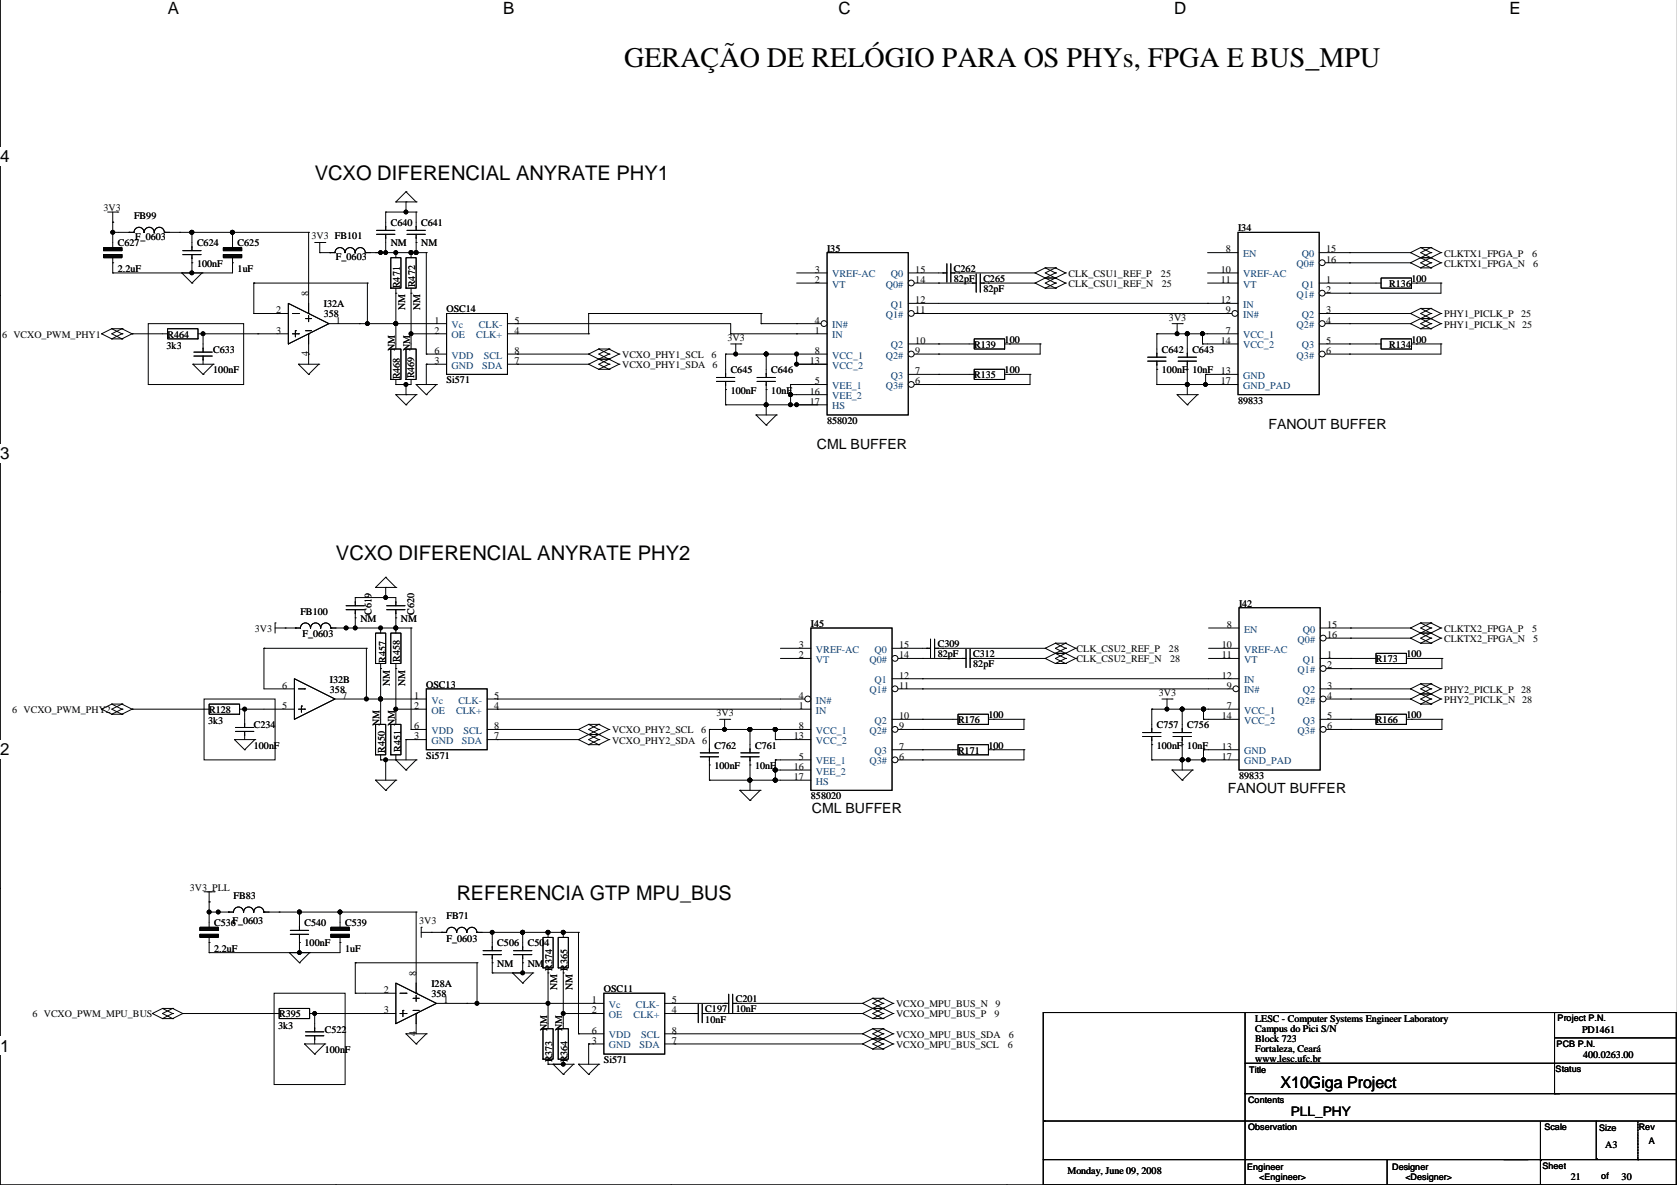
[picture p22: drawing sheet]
<svg xmlns="http://www.w3.org/2000/svg" width="420mm" height="297mm" viewBox="0 0 420 297" stroke-linecap="round" stroke-linejoin="round" font-family="sans-serif">
<defs><g id="words">
<text font-size="7.1" x="156.2" y="16.8">GERAÇÃO DE RELÓGIO PARA OS PHYs, FPGA E BUS_MPU</text>
<g font-size="5">
<text x="78.8" y="44.9">VCXO DIFERENCIAL ANYRATE PHY1</text>
<text x="84.1" y="140.2">VCXO DIFERENCIAL ANYRATE PHY2</text>
<text x="114.3" y="225.3">REFERENCIA GTP MPU_BUS</text>
</g>
<g font-size="4.2">
<text x="42" y="3.5">A</text>
<text x="126" y="3.5">B</text>
<text x="209.9" y="3.5">C</text>
<text x="293.9" y="3.5">D</text>
<text x="377.9" y="3.5">E</text>
<text x="0" y="40.6">4</text>
<text x="0" y="114.9">3</text>
<text x="0" y="189.1">2</text>
<text x="0" y="263.3">1</text>
</g>
<text font-size="4.1" x="320.6" y="272.4">X10Giga Project</text>
<g font-size="3.5">
<text x="317.5" y="107.3">FANOUT BUFFER</text>
<text x="204.5" y="112.4">CML BUFFER</text>
<text x="203.2" y="203.6">CML BUFFER</text>
<text x="307.4" y="198.5">FANOUT BUFFER</text>
</g>
<text font-size="3.3" x="323.1" y="279.3">PLL_PHY</text>
<g font-size="2.5">
<text x="25.9" y="52.8">3V3</text>
<text x="33.5" y="54.9">FB99</text>
<text x="78" y="59.9">3V3 FB101</text>
<text x="97.8" y="56.6">C640</text>
<text x="105.4" y="56.6">C641</text>
<text x="309.9" y="57.9">I34</text>
<text x="29.5" y="61.7">C627</text>
<text x="33.8" y="60.2">F_0603</text>
<text x="49.3" y="61.7">C624</text>
<text x="59.5" y="61.7">C625</text>
<text x="84.1" y="65">F_0603</text>
<text x="97.8" y="61.7">NM</text>
<text x="105.4" y="61.7">NM</text>
<text x="207" y="63">I35</text>
<text x="306.9" y="63.2">8</text>
<text x="332" y="63.2">15</text>
<text x="332" y="65.8">16</text>
<text x="361.5" y="64.2">CLKTX1_FPGA_P</text>
<text x="383.6" y="64.2">6</text>
<text x="29.5" y="68.1">2.2uF</text>
<text x="49.3" y="66.8">100nF</text>
<text x="59.5" y="68.1">1uF</text>
<text x="103.9" y="71.9" transform="rotate(-90 103.9 71.9)">R472</text>
<text x="204" y="68.3">3</text>
<text x="204" y="70.8">2</text>
<text x="229.1" y="68.3">15</text>
<text x="229.1" y="70.8">14</text>
<text x="238.8" y="68.1">C262</text>
<text x="238.8" y="70.6">82pF</text>
<text x="246.2" y="70.6">C265</text>
<text x="267.5" y="71.9">CLK_CSU1_REF_N</text>
<text x="267.5" y="69.3">CLK_CSU1_REF_P</text>
<text x="290.6" y="69.3">25</text>
<text x="290.9" y="71.9">25</text>
<text x="305.6" y="68.3">10</text>
<text x="305.6" y="70.8">11</text>
<text x="332" y="70.8">1</text>
<text x="347.8" y="71.9">R136</text>
<text x="353.3" y="70.6">100</text>
<text x="361.5" y="66.8">CLKTX1_FPGA_N</text>
<text x="383.8" y="66.8">6</text>
<text x="77.2" y="74.2" transform="rotate(-90 77.2 74.2)">8</text>
<text x="81.1" y="76.9">I32A</text>
<text x="100.1" y="72.1" transform="rotate(-90 100.1 72.1)">R471</text>
<text x="101.4" y="77.7" transform="rotate(-90 101.4 77.7)">NM</text>
<text x="105.2" y="77.7" transform="rotate(-90 105.2 77.7)">NM</text>
<text x="229.1" y="75.9">12</text>
<text x="246.2" y="73.1">82pF</text>
<text x="305.6" y="75.9">12</text>
<text x="332" y="73.4">2</text>
<text x="69.1" y="83.5">3</text>
<text x="69.1" y="78.5">2</text>
<text x="81.1" y="79.5">358</text>
<text x="84.1" y="81">1</text>
<text x="108.8" y="81">1</text>
<text x="108.8" y="83.5">2</text>
<text x="111.8" y="78.2">OSC14</text>
<text x="128.8" y="83.5">4</text>
<text x="128.8" y="81">5</text>
<text x="204" y="83.5">1</text>
<text x="204" y="81">4</text>
<text x="229.1" y="78.5">11</text>
<text x="292.6" y="80.3">3V3</text>
<text x="306.9" y="78.5">9</text>
<text x="306.9" y="83.5">7</text>
<text x="332" y="78.5">3</text>
<text x="332" y="81">4</text>
<text x="361.5" y="79.5">PHY1_PICLK_P</text>
<text x="361.5" y="82">PHY1_PICLK_N 25</text>
<text x="380.8" y="79.5">25</text>
<text x=".5" y="84.6">6 VCXO_PWM_PHY1</text>
<text x="41.7" y="87.3">3k3</text>
<text x="41.9" y="84.6">R464</text>
<text x="53.4" y="88.4">C633</text>
<text x="77.2" y="89.1" transform="rotate(-90 77.2 89.1)">4</text>
<text x="98.8" y="87.9" transform="rotate(-90 98.8 87.9)">NM</text>
<text x="102.7" y="87.9" transform="rotate(-90 102.7 87.9)">NM</text>
<text x="108.8" y="88.6">6</text>
<text x="128.8" y="88.6">8</text>
<text x="155.8" y="89.6">VCXO_PHY1_SCL</text>
<text x="178.1" y="89.6">6</text>
<text x="182.1" y="85.3">3V3</text>
<text x="204" y="88.6">8</text>
<text x="229.1" y="86.1">10</text>
<text x="229.1" y="88.6">9</text>
<text x="243.9" y="87.1">R139</text>
<text x="251.5" y="85.8">100</text>
<text x="290.9" y="88.4">C642</text>
<text x="298.5" y="88.4">C643</text>
<text x="305.6" y="86.1">14</text>
<text x="332" y="86.1">5</text>
<text x="332" y="88.6">6</text>
<text x="347.8" y="87.1">R134</text>
<text x="353.3" y="85.8">100</text>
<text x="53.4" y="93.5">100nF</text>
<text x="100.1" y="95" transform="rotate(-90 100.1 95)">R468</text>
<text x="103.7" y="94.8" transform="rotate(-90 103.7 94.8)">R469</text>
<text x="108.8" y="91.2">3</text>
<text x="111.8" y="96">Si571</text>
<text x="128.8" y="91.2">7</text>
<text x="155.8" y="92.2">VCXO_PHY1_SDA 6</text>
<text x="182.9" y="93.5">C645</text>
<text x="193.1" y="93.5">C646</text>
<text x="202.7" y="91.2">13</text>
<text x="229.1" y="93.7">7</text>
<text x="243.9" y="94.7">R135</text>
<text x="251.5" y="93.5">100</text>
<text x="290.9" y="93.5">100nF</text>
<text x="298.5" y="93.5">10nF</text>
<text x="305.6" y="93.7">13</text>
<text x="182.9" y="98.5">100nF</text>
<text x="193.1" y="98.5">10nF</text>
<text x="202.7" y="98.8">16</text>
<text x="202.7" y="101.3">17</text>
<text x="204" y="96.2">5</text>
<text x="229.1" y="96.2">6</text>
<text x="305.6" y="96.2">17</text>
<text x="309.9" y="101.1">89833</text>
<text x="207" y="106.2">858020</text>
<text x="75.2" y="153.9">FB100</text>
<text x="90.2" y="155.7">NM</text>
<text x="93" y="153.9" transform="rotate(-90 93 153.9)">C619</text>
<text x="100.4" y="155.7">NM</text>
<text x="103.7" y="153.9" transform="rotate(-90 103.7 153.9)">C620</text>
<text x="310.2" y="151.9">I42</text>
<text x="63.8" y="158.2">3V3</text>
<text x="75.7" y="159.5">F_0603</text>
<text x="203" y="157">I45</text>
<text x="307.1" y="157.2">8</text>
<text x="332.2" y="157.2">15</text>
<text x="332.2" y="159.7">16</text>
<text x="361.5" y="158.2">CLKTX2_FPGA_P</text>
<text x="361.5" y="160.8">CLKTX2_FPGA_N</text>
<text x="383.6" y="158.2">5</text>
<text x="383.8" y="160.8">5</text>
<text x="96.6" y="165.9" transform="rotate(-90 96.6 165.9)">R457</text>
<text x="100.1" y="165.6" transform="rotate(-90 100.1 165.6)">R458</text>
<text x="200" y="162.3">3</text>
<text x="200" y="164.8">2</text>
<text x="225.1" y="162.3">15</text>
<text x="225.1" y="164.8">14</text>
<text x="234.7" y="162">C309</text>
<text x="234.7" y="164.6">82pF</text>
<text x="243.6" y="164.6">C312</text>
<text x="243.6" y="167.1">82pF</text>
<text x="269.5" y="163.3">CLK_CSU2_REF_P</text>
<text x="269.5" y="165.8">CLK_CSU2_REF_N</text>
<text x="292.6" y="163.3">28</text>
<text x="292.9" y="165.8">28</text>
<text x="305.9" y="162.3">10</text>
<text x="305.9" y="164.8">11</text>
<text x="332.2" y="164.8">1</text>
<text x="332.2" y="167.4">2</text>
<text x="344.5" y="165.8">R173</text>
<text x="352.1" y="164.6">100</text>
<text x="70.7" y="172.4">6</text>
<text x="82.6" y="170.9">I32B</text>
<text x="82.6" y="173.5">358</text>
<text x="97.6" y="171.7" transform="rotate(-90 97.6 171.7)">NM</text>
<text x="101.4" y="171.7" transform="rotate(-90 101.4 171.7)">NM</text>
<text x="106.7" y="172.2">OSC13</text>
<text x="225.1" y="169.9">12</text>
<text x="225.1" y="172.4">11</text>
<text x="305.9" y="169.9">12</text>
<text x="307.1" y="172.4">9</text>
<text x="332.2" y="172.4">3</text>
<text x="361.5" y="173.5">PHY2_PICLK_P</text>
<text x="380.8" y="173.5">28</text>
<text x="3.1" y="178.5">6 VCXO_PWM_PHY2</text>
<text x="52.4" y="178.5">R128</text>
<text x="70.7" y="177.5">5</text>
<text x="85.6" y="175">7</text>
<text x="103.7" y="175">1</text>
<text x="103.7" y="177.5">2</text>
<text x="123.7" y="177.5">4</text>
<text x="123.7" y="175">5</text>
<text x="179.4" y="179.3">3V3</text>
<text x="200" y="177.5">1</text>
<text x="200" y="175">4</text>
<text x="247.4" y="179.8">100</text>
<text x="290.1" y="174.2">3V3</text>
<text x="307.1" y="177.5">7</text>
<text x="332.2" y="175">4</text>
<text x="352.1" y="179.8">100</text>
<text x="361.5" y="176">PHY2_PICLK_N 28</text>
<text x="52.1" y="181.3">3k3</text>
<text x="63.5" y="182.4">C234</text>
<text x="95" y="181.9" transform="rotate(-90 95 181.9)">NM</text>
<text x="98.8" y="181.9" transform="rotate(-90 98.8 181.9)">NM</text>
<text x="103.7" y="185.1">3</text>
<text x="103.7" y="182.6">6</text>
<text x="123.7" y="185.1">7</text>
<text x="123.7" y="182.6">8</text>
<text x="153.2" y="183.6">VCXO_PHY2_SCL</text>
<text x="175.5" y="183.6">6</text>
<text x="198.7" y="185.1">13</text>
<text x="200" y="182.6">8</text>
<text x="225.1" y="180.1">10</text>
<text x="225.1" y="182.6">9</text>
<text x="239.8" y="181.1">R176</text>
<text x="289.6" y="182.4">C757</text>
<text x="297.2" y="182.4">C756</text>
<text x="305.9" y="180.1">14</text>
<text x="332.2" y="180.1">5</text>
<text x="332.2" y="182.6">6</text>
<text x="344.5" y="181.1">R166</text>
<text x="63.5" y="187.4">100nF</text>
<text x="96.3" y="188.5" transform="rotate(-90 96.3 188.5)">R450</text>
<text x="100.4" y="188.2" transform="rotate(-90 100.4 188.2)">R451</text>
<text x="106.7" y="190">Si571</text>
<text x="153.2" y="186.2">VCXO_PHY2_SDA 6</text>
<text x="178.9" y="187.4">C762</text>
<text x="189" y="187.4">C761</text>
<text x="200" y="190.2">5</text>
<text x="225.1" y="187.7">7</text>
<text x="225.1" y="190.2">6</text>
<text x="239.8" y="188.7">R171</text>
<text x="247.4" y="187.4">100</text>
<text x="289.6" y="187.4">100nF</text>
<text x="297.2" y="187.4">10nF</text>
<text x="305.9" y="187.7">13</text>
<text x="305.9" y="190.2">17</text>
<text x="178.9" y="192.5">100nF</text>
<text x="189" y="192.5">10nF</text>
<text x="198.7" y="192.8">16</text>
<text x="198.7" y="195.3">17</text>
<text x="310.2" y="195.1">89833</text>
<text x="203" y="200.1">858020</text>
<text x="47.5" y="223">3V3_PLL</text>
<text x="58.5" y="225">FB83</text>
<text x="53.6" y="231.9">C536F_0603</text>
<text x="76.2" y="231.9">C540</text>
<text x="86.4" y="231.9">C539</text>
<text x="105" y="231.4">3V3</text>
<text x="111.8" y="230.1">FB71</text>
<text x="53.6" y="238.2">2.2uF</text>
<text x="76.2" y="237">100nF</text>
<text x="86.4" y="238.2">1uF</text>
<text x="111.8" y="235.9">F_0603</text>
<text x="124.5" y="237">C506</text>
<text x="132.1" y="237">C504</text>
<text x="104.1" y="244.4" transform="rotate(-90 104.1 244.4)">8</text>
<text x="124.5" y="242">NM</text>
<text x="132.1" y="242">NM</text>
<text x="138.2" y="243.1" transform="rotate(-90 138.2 243.1)">R374</text>
<text x="142" y="243.1" transform="rotate(-90 142 243.1)">R365</text>
<text x="96.1" y="248.6">2</text>
<text x="108" y="247.1">I28A</text>
<text x="108" y="249.7">358</text>
<text x="111" y="251.2">1</text>
<text x="139.5" y="247.9" transform="rotate(-90 139.5 247.9)">NM</text>
<text x="143.3" y="247.9" transform="rotate(-90 143.3 247.9)">NM</text>
<text x="148.1" y="251.2">1</text>
<text x="151.2" y="248.4">OSC11</text>
<text x="168.2" y="251.2">5</text>
<text x="184.2" y="250.9">C201</text>
<text x="8.1" y="254.7">6 VCXO_PWM_MPU_BUS</text>
<text x="69.6" y="257.5">3k3</text>
<text x="69.9" y="254.7">R395</text>
<text x="96.1" y="253.7">3</text>
<text x="148.1" y="253.7">2</text>
<text x="168.2" y="253.7">4</text>
<text x="176.6" y="253.5">C197</text>
<text x="176.6" y="256">10nF</text>
<text x="184.2" y="253.5">10nF</text>
<text x="224.3" y="252.2">VCXO_MPU_BUS_N</text>
<text x="224.3" y="254.7">VCXO_MPU_BUS_P</text>
<text x="249" y="254.7">9</text>
<text x="249.2" y="252.2">9</text>
<text x="314.2" y="255.8">LESC - Computer Systems Engineer Laboratory</text>
<text x="81.3" y="263.6">100nF</text>
<text x="81.3" y="258.6">C522</text>
<text x="104.1" y="259.3" transform="rotate(-90 104.1 259.3)">4</text>
<text x="136.9" y="258.1" transform="rotate(-90 136.9 258.1)">NM</text>
<text x="140.8" y="258.1" transform="rotate(-90 140.8 258.1)">NM</text>
<text x="148.1" y="261.3">3</text>
<text x="148.1" y="258.8">6</text>
<text x="168.2" y="261.3">7</text>
<text x="168.2" y="258.8">8</text>
<text x="224.3" y="259.8">VCXO_MPU_BUS_SDA</text>
<text x="224.3" y="262.4">VCXO_MPU_BUS_SCL</text>
<text x="252.3" y="262.4">6</text>
<text x="252.5" y="259.8">6</text>
<text x="314.2" y="258.3">Campus do Pici S/N</text>
<text x="314.2" y="260.8">Block 723</text>
<text x="314.2" y="263.4">Fortaleza, Ceará</text>
<text x="396" y="258.6">PD1461</text>
<text x="138.2" y="266" transform="rotate(-90 138.2 266)">R373</text>
<text x="142" y="266" transform="rotate(-90 142 266)">R364</text>
<text x="151.2" y="266.2">Si571</text>
<text x="314.2" y="265.9">www.lesc.ufc.br</text>
<text x="396.3" y="264.9">400.0263.00</text>
<text x="401.8" y="287.5">A3</text>
<text x="267.2" y="293.9">Monday, June 09, 2008</text>
<text x="393.2" y="295.4">21</text>
<text x="405.9" y="295.4">30</text>
</g>
<g font-size="2.5" fill="#004080">
<text x="311.2" y="64.4">EN</text>
<text x="325.9" y="64.4">Q0</text>
<text x="208.3" y="69.5">VREF-AC</text>
<text x="223" y="69.5">Q0</text>
<text x="311.2" y="69.5">VREF-AC</text>
<text x="324.6" y="66.9">Q0#</text>
<text x="208.3" y="72">VT</text>
<text x="221.7" y="72">Q0#</text>
<text x="223" y="77.1">Q1</text>
<text x="311.2" y="72">VT</text>
<text x="311.2" y="77.1">IN</text>
<text x="324.6" y="74.5">Q1#</text>
<text x="325.9" y="72">Q1</text>
<text x="113.1" y="82.2">Vc</text>
<text x="119.8" y="82.2">CLK-</text>
<text x="208.3" y="82.2">IN#</text>
<text x="221.7" y="79.6">Q1#</text>
<text x="311.2" y="79.6">IN#</text>
<text x="324.6" y="82.2">Q2#</text>
<text x="325.9" y="79.6">Q2</text>
<text x="113.1" y="84.7">OE</text>
<text x="113.1" y="89.8">VDD</text>
<text x="119.2" y="84.7">CLK+</text>
<text x="121.1" y="89.8">SCL</text>
<text x="208.3" y="84.7">IN</text>
<text x="208.3" y="89.8">VCC_1</text>
<text x="221.7" y="89.8">Q2#</text>
<text x="223" y="87.2">Q2</text>
<text x="311.2" y="84.7">VCC_1</text>
<text x="311.2" y="87.2">VCC_2</text>
<text x="324.6" y="89.8">Q3#</text>
<text x="325.9" y="87.2">Q3</text>
<text x="113.1" y="92.3">GND</text>
<text x="120.7" y="92.3">SDA</text>
<text x="208.3" y="92.3">VCC_2</text>
<text x="223" y="94.9">Q3</text>
<text x="311.2" y="94.9">GND</text>
<text x="208.3" y="99.9">VEE_2</text>
<text x="208.3" y="97.4">VEE_1</text>
<text x="221.7" y="97.4">Q3#</text>
<text x="311.2" y="97.4">GND_PAD</text>
<text x="208.3" y="102.5">HS</text>
<text x="311.4" y="158.4">EN</text>
<text x="324.8" y="160.9">Q0#</text>
<text x="326.1" y="158.4">Q0</text>
<text x="204.3" y="163.4">VREF-AC</text>
<text x="204.3" y="166">VT</text>
<text x="217.7" y="166">Q0#</text>
<text x="218.9" y="163.4">Q0</text>
<text x="311.4" y="163.4">VREF-AC</text>
<text x="311.4" y="166">VT</text>
<text x="326.1" y="166">Q1</text>
<text x="217.7" y="173.6">Q1#</text>
<text x="218.9" y="171.1">Q1</text>
<text x="311.4" y="171.1">IN</text>
<text x="311.4" y="173.6">IN#</text>
<text x="324.8" y="168.5">Q1#</text>
<text x="326.1" y="173.6">Q2</text>
<text x="108" y="176.1">Vc</text>
<text x="108" y="178.7">OE</text>
<text x="114.2" y="178.7">CLK+</text>
<text x="114.8" y="176.1">CLK-</text>
<text x="204.3" y="178.7">IN</text>
<text x="204.3" y="176.1">IN#</text>
<text x="311.4" y="178.7">VCC_1</text>
<text x="324.8" y="176.1">Q2#</text>
<text x="108" y="183.8">VDD</text>
<text x="116" y="183.8">SCL</text>
<text x="204.3" y="183.8">VCC_1</text>
<text x="217.7" y="183.8">Q2#</text>
<text x="218.9" y="181.2">Q2</text>
<text x="311.4" y="181.2">VCC_2</text>
<text x="324.8" y="183.8">Q3#</text>
<text x="326.1" y="181.2">Q3</text>
<text x="108" y="186.3">GND</text>
<text x="115.6" y="186.3">SDA</text>
<text x="204.3" y="186.3">VCC_2</text>
<text x="204.3" y="191.4">VEE_1</text>
<text x="217.7" y="191.4">Q3#</text>
<text x="218.9" y="188.8">Q3</text>
<text x="311.4" y="188.8">GND</text>
<text x="311.4" y="191.4">GND_PAD</text>
<text x="204.3" y="193.9">VEE_2</text>
<text x="204.3" y="196.5">HS</text>
<text x="152.4" y="252.3">Vc</text>
<text x="152.4" y="254.9">OE</text>
<text x="158.6" y="254.9">CLK+</text>
<text x="159.2" y="252.3">CLK-</text>
<text x="152.4" y="262.5">GND</text>
<text x="152.4" y="260">VDD</text>
<text x="160.1" y="262.5">SDA</text>
<text x="160.5" y="260">SCL</text>
</g>
<g font-size="2.3">
<text x="389.9" y="255.6">Project P.N.</text>
<text x="389.7" y="262.1">PCB P.N.</text>
<text x="312.7" y="268.7">Title</text>
<text x="389.4" y="268.5">Status</text>
<text x="312.5" y="276.1">Contents</text>
<text x="312.5" y="283">Observation</text>
<text x="386.6" y="283">Scale</text>
<text x="400.3" y="283.2">Size</text>
<text x="410.2" y="283">Rev</text>
<text x="412.8" y="286.5">A</text>
<text x="312.2" y="292.9">Engineer</text>
<text x="348.5" y="292.9">Designer</text>
<text x="386.1" y="292.6">Sheet</text>
<text x="315.2" y="295.4">&lt;Engineer&gt;</text>
<text x="351.8" y="295.4">&lt;Designer&gt;</text>
<text x="400.9" y="295.2">of</text>
</g>
</g></defs>
<path d="M0 -.1v296.8h419.9" fill="none" stroke="#000" stroke-width=".25"/>
<path d="M42 -.1h2.8v4.5h-2.8z" fill="#fff"/>
<path d="M84 296.7h.1" fill="none" stroke="#000" stroke-width=".25"/>
<path d="M126 -.1h2.8v4.5h-2.8z" fill="#fff"/>
<path d="M168 296.7h.1" fill="none" stroke="#000" stroke-width=".25"/>
<path d="M209.9 -.1h3.1v4.5h-3.1z" fill="#fff"/>
<path d="M252 296.7h.1" fill="none" stroke="#000" stroke-width=".25"/>
<path d="M293.9 -.1h3.1v4.5h-3.1z" fill="#fff"/>
<path d="M335.9 296.7h.1" fill="none" stroke="#000" stroke-width=".25"/>
<g fill="#fff">
<path d="M377.9 -.1h2.8v4.5h-2.8z"/>
<path d="M0 36.9h2.4v4.7h-2.4z"/>
<path d="M0 111.1h2.4v4.7h-2.4z"/>
</g>
<path d="M0 74h.1" fill="none" stroke="#000" stroke-width=".25"/>
<path d="M0 185.3h2.4v4.7h-2.4z" fill="#fff"/>
<path d="M0 148.2h.1" fill="none" stroke="#000" stroke-width=".25"/>
<path d="M0 259.5h2.4v4.7h-2.4z" fill="#fff"/>
<g fill="none" stroke="#000" stroke-width=".25">
<path d="M27 53.1h2.5M28.2 55.6h.1M28.2 58.2h.1M28.2 53.1v7.6M28.2 58.2h1.5M29.5 53.1h.1M45 58.2h.1M45 58.2h32.3M48 58.2h.1M48 58.2v2.5M58.2 58.2h.1M58.2 58.2v2.5"/>
<path d="M77.3 58.2h.1M77.3 58.2v15.2M96.6 53.1h.1M96.6 53.1v2.5M96.6 53.1h7.6M99.1 50.6h.1M99.1 50.6h5.1M101.6 53.1h.1M101.6 50.6h.1M101.6 48h.1M101.6 50.6v2.5M101.6 48l-2.5 2.6"/>
<path d="M101.6 48l2.6 2.6M104.2 53.1h.1M104.2 50.6h.1M104.2 53.1v2.5M28.2 65.8h.1M28.2 68.3h.1M28.2 65.8v2.5M45.5 68.3h.1M45.5 68.3l2.5 2.6M48 65.8h.1M48 68.3h.1M48 70.9h.1"/>
<path d="M48 65.8v2.5M50.6 68.3h.1M50.6 68.3l-2.6 2.6M58.2 65.8h.1M58.2 65.8v2.5h-30M63.5 70.9h.1M63.5 78.5h.1M63.5 70.9h28.5M63.5 70.9v7.6M63.5 78.5h1.1M78.8 60.7h2.5M80 63.3h.1"/>
<path d="M80 60.7v2.6M81.3 60.7h.1M92 70.9h.1M92 70.9v10.1M94 63.3h12.7M95.3 63.3h.1M96.6 63.3h.1M96.6 60.7v2.6M99.1 73.4h.1M99.1 63.3h.1M99.1 73.4v12.7M101.6 64.5h2.6v7.6h-2.6z"/>
<path d="M102.9 73.4h.1M102.9 63.3v1.2M102.9 72.1v14M104.2 63.3h.1M104.2 60.7h.1M104.2 60.7v2.6M106.7 63.3h.1M106.7 63.3v25.4M147.4 78.5h.1M147.4 78.5h43.1M147.4 78.5v5.1M190.5 78.5h.1"/>
<path d="M190.5 78.5v2.5M199.4 70.9h7.6M199.4 68.3h7.6M207 63.3h20.4v40.6h-20.4zM235 70.9h.1M235 70.9h9.4M235 78.5h67.3M235 76h67.3M240.1 68.3h.1M240.1 68.3h19M244.4 68.6v4.6M245.4 70.9h13.7"/>
<path d="M245.4 68.6v4.6M247.4 70.9h.1M259.1 70.9h.1M259.1 68.3h.1M259.1 70.9l2.6 1.2M259.1 68.3l5.1 2.6M261.7 72.1h.1M261.7 69.6h.1M261.7 67.1h.1M261.7 72.1h2.5M261.7 69.6h2.5M261.7 67.1h2.5"/>
<path d="M261.7 67.1l-2.6 1.2M261.7 67.1l2.5 1.2M264.2 69.6h.1M264.2 72.1h.1M264.2 70.9h.1M264.2 67.1h.1M264.2 68.3h.1M264.2 67.1l-2.5 1.2 5 2.6M264.2 68.3l-5.1 2.6M264.2 70.9l-2.5 1.2M264.2 67.1l2.5 1.2M266.7 70.9h.1"/>
<path d="M266.7 68.3h.1M266.7 70.9l-2.5 1.2M266.7 68.3l-5 2.6 2.5 1.2M302.3 76h.1M302.3 78.5h.1M337.9 65.8h.1M337.9 78.5h.1M337.9 63.3h.1M337.9 70.9h.1M337.9 73.4h.1M337.9 65.8h15.2M337.9 70.9h6.6"/>
<path d="M337.9 78.5h15.2M337.9 63.3h15.2M353.1 78.5h.1M353.1 63.3h.1M353.1 65.8h.1M353.1 78.5l5.1 2.5M353.1 63.3l5.1 2.5M353.1 65.8l2.5 1.3M354.6 70.9h.1M354.6 70.9h6.1M355.6 79.8h.1M355.6 77.2h.1"/>
<path d="M355.6 64.5h.1M355.6 62h.1M355.6 67.1h.1M355.6 67.1h2.6M355.6 79.8h2.6M355.6 77.2h2.6M355.6 77.2l-2.5 1.3M355.6 77.2l2.6 1.3M355.6 64.5h2.6M355.6 62h2.6M355.6 62l-2.5 1.3M355.6 62l2.6 1.3"/>
<path d="M355.6 64.5l-2.5 1.3M358.2 77.2h.1M358.2 79.8h.1M358.2 78.5h.1M358.2 62h.1M358.2 64.5h.1M358.2 63.3h.1M358.2 67.1h.1M358.2 65.8h.1M358.2 77.2l2.5 1.3M358.2 77.2l-2.6 1.3 5.1 2.5M358.2 78.5l-5.1 2.5"/>
<path d="M358.2 62l2.5 1.3M358.2 62l-2.6 1.3 5.1 2.5M358.2 63.3l-2.6 1.2M358.2 65.8l-2.6 1.3M360.7 70.9h.1M360.7 78.5h.1M360.7 63.3h.1M360.7 65.8h.1M360.7 70.9v2.5h-22.8M360.7 78.5l-5.1 2.5 2.6 1.3M360.7 63.3l-5.1 2.5 2.6 1.3M360.7 65.8l-2.5 1.3"/>
<path d="M25.4 83.6h.1M25.4 83.6l2.6 1.2M28 84.8h.1M28 82.3h.1M28 84.8h2.5M28 82.3h2.5M28 82.3l-2.6 1.3M28 82.3l2.5 1.3M30.5 82.3h.1M30.5 84.8h.1M30.5 83.6h.1M30.5 82.3l2.6 1.3"/>
<path d="M30.5 82.3l-2.5 1.3 2.5 1.2M30.5 83.6l-2.5 1.2M33.1 83.6h.1M33.1 83.6h7.6M33.1 83.6l-2.6 1.2M37.1 81h23.9v15.3h-23.9zM48.3 91.2h.1M48.3 91.2h5.1M48.3 91.2l2.5 2.5M50.8 83.6h.1M50.8 93.7h.1M50.8 83.6v2.5"/>
<path d="M50.8 83.6h13.8M53.4 91.2h.1M53.4 91.2l-2.6 2.5M64.6 83.6h.1M74.7 91.2h.1M74.7 91.2h5.1M74.7 91.2l2.6 2.5M77.3 88.7h.1M77.3 93.7h.1M77.3 88.7v2.5M79.8 91.2h.1M79.8 91.2l-2.5 2.5"/>
<path d="M90 81h.1M90 81h19.3M92 81h.1M99.1 81h.1M99.1 96.3h.1M99.1 98.8h.1M99.1 96.3h3.8M99.1 98.8h5.1M99.1 98.8l2.5 2.6M101.6 96.3h.1M101.6 98.8h.1M101.6 96.3v2.5"/>
<path d="M102.9 83.6h.1M102.9 83.6h6.4M104.2 96.3h.1M104.2 98.8h.1M104.2 96.3h5.1M104.2 96.3l2.5 2.5M104.2 98.8l-2.6 2.6M106.7 88.7h.1M106.7 91.2h.1M106.7 98.8h.1M106.7 88.7h2.6M106.7 91.2h2.6"/>
<path d="M106.7 91.2v5.1M109.3 96.3h.1M109.3 96.3l-2.6 2.5M129.6 88.7h.1M129.6 91.2h.1M129.6 81h.1M129.6 88.7h17.8M129.6 83.6h17.8M129.6 81h53.3v2.6M129.6 91.2h17.8M147.4 83.6h.1M147.4 88.7h.1"/>
<path d="M147.4 91.2h.1M147.4 88.7l5 2.5M147.4 91.2l2.5 1.3M149.9 89.9h.1M149.9 87.4h.1M149.9 92.5h.1M149.9 89.9h2.5M149.9 87.4h2.5M149.9 87.4l-2.5 1.3M149.9 87.4l2.5 1.3M149.9 92.5h2.5M152.4 87.4h.1"/>
<path d="M152.4 89.9h.1M152.4 88.7h.1M152.4 92.5h.1M152.4 91.2h.1M152.4 87.4l2.6 1.3M152.4 87.4l-2.5 1.3 5.1 2.5M152.4 88.7l-5 2.5M152.4 91.2l-2.5 1.3M155 88.7h.1M155 91.2h.1M155 88.7l-5.1 2.5 2.5 1.3M155 91.2l-2.6 1.3"/>
<path d="M181.6 97.5h.1M181.6 88.7h.1M181.6 88.7h17.8M181.6 88.7v3.8M181.6 97.5v3.9M182.9 83.6h.1M182.9 86.1h2.6M182.9 83.6h24.1M184.2 88.7h.1M184.2 86.1v2.6M185.5 86.1h.1M190.5 81h.1"/>
<path d="M190.5 81h8.9M191.8 88.7h.1M191.8 97.5h.1M191.8 88.7v3.8M191.8 97.5v6.4M197.9 98.8h.1M197.9 96.3h.1M197.9 96.3h1.5M197.9 96.3v5.1M197.9 98.8h1.5M199.4 91.2h.1M199.4 88.4h.1"/>
<path d="M199.4 88.7h.1M199.4 81h.1M199.4 83.6h.1M199.4 91.2h7.6M199.4 88.4v2.8M235 86.1h.1M235 88.7h.1M235 93.7h.1M235 96.3h.1M235 86.1h7.6M235 93.7h7.6M252.8 86.1h.1"/>
<path d="M252.8 93.7h.1M252.8 86.1h7.6M252.8 93.7h5M257.8 93.7h.1M257.8 93.7v2.6h-22.8M260.4 86.1h.1M260.4 86.1v2.6h-25.4M289.6 83.6h.1M289.6 96.3h.1M289.6 92.5h.1M289.6 96.3h12.7M289.6 83.6h12.7"/>
<path d="M289.6 83.6v3.8M289.6 92.5v3.8M293.4 81h2.5M294.7 83.6h.1M294.7 98.8h.1M294.7 98.8h5.1M294.7 81v2.6M294.7 98.8l2.5 2.6M295.9 81h.1M297.2 83.6h.1M297.2 96.3h.1M297.2 92.5h.1"/>
<path d="M297.2 83.6v3.8M297.2 92.5v6.3M299.8 98.8h.1M299.8 98.8l-2.6 2.6M301 83.6h.1M301 86.1h.1M301 86.1h1.3M301 83.6v2.5M301.8 96.3h.1M301.8 93.7h.1M301.8 93.7h.5M301.8 93.7v2.6"/>
<path d="M337.9 81h.1M337.9 88.7h.1M337.9 86.1h.1M337.9 86.1h6.6M337.9 81h15.2M353.1 81h.1M353.1 81l2.5 1.3M354.6 86.1h.1M354.6 86.1h6.1M355.6 82.3h.1M355.6 82.3h2.6M358.2 82.3h.1"/>
<path d="M358.2 81h.1M358.2 81l-2.6 1.3M360.7 86.1h.1M360.7 81h.1M360.7 86.1v2.6h-22.8M360.7 81l-2.5 1.3M101.6 101.4h.1M181.6 101.4h.1M181.6 101.4h23.2M189.3 103.9h.1M189.3 103.9h5M189.3 103.9l2.5 2.5"/>
<path d="M191.8 101.4h.1M191.8 106.4h.1M194.3 103.9h.1M194.3 103.9l-2.5 2.5M197.9 101.4h.1M199.4 101.4h.1M297.2 101.4h.1M68.9 156h.1M68.9 157.2h2.5M68.9 156v2.5M71.4 157.2h.1M86.4 157.2h.1"/>
<path d="M86.4 157.2h16.5M86.6 157.2h.1M88.9 154.7h.1M88.9 157.2h.1M88.9 149.6h.1M88.9 154.7v2.5M88.9 149.6h10.2M94 147.1h.1M94 147.1h5.1M95.3 157.2h.1M96.6 149.6h.1M96.6 147.1h.1"/>
<path d="M96.6 144.5h.1M96.6 147.1v2.5M96.6 144.5l-2.6 2.6M96.6 144.5l2.5 2.6M99.1 157.2h.1M99.1 154.7h.1M99.1 147.1h.1M99.1 154.7v2.5M102.9 157.2h.1M102.9 157.2v25.4M338.1 157.2h.1M338.1 159.8h.1"/>
<path d="M338.1 157.2h15M338.1 159.8h15M353.1 157.2h.1M353.1 159.8h.1M353.1 157.2l5.1 2.6M353.1 159.8l2.5 1.2M355.6 158.5h.1M355.6 156h.1M355.6 158.5h2.6M355.6 156h2.6M355.6 156l-2.5 1.2M355.6 156l2.6 1.2"/>
<path d="M358.2 156h.1M358.2 158.5h.1M358.2 157.2h.1M358.2 159.8h.1M358.2 156l2.5 1.2M358.2 156l-2.6 1.2 5.1 2.6M358.2 157.2l-5.1 2.6M358.2 159.8l-2.6 1.2M360.7 157.2h.1M360.7 159.8h.1M360.7 157.2l-5.1 2.6 2.6 1.2M360.7 159.8l-2.5 1.2"/>
<path d="M25.4 177.6h.1M25.4 177.6l2.6 1.2M28 178.8h.1M28 176.3h.1M28 178.8h2.5M28 176.3h2.5M28 176.3l-2.6 1.3M28 176.3l2.5 1.3M30.5 176.3h.1M30.5 178.8h.1M30.5 177.6h.1M30.5 176.3l2.6 1.3"/>
<path d="M30.5 176.3l-2.5 1.3 2.5 1.2M30.5 177.6l-2.5 1.2M33.1 177.6h.1M33.1 177.6h18M33.1 177.6l-2.6 1.2M51.1 175h17.8v15.3h-17.8zM61.2 177.6h.1M61.2 177.6v2.5M61.2 177.6h4.9M66.1 162.3h.1M66.1 162.3h25.6M66.1 162.3v10.2"/>
<path d="M91.5 175h.1M91.5 175h12.7M91.7 162.3h.1M91.7 175h.1M91.7 162.3v12.7M95.3 175h.1M95.3 167.4h.1M95.3 167.4v12.7M99.1 177.6h.1M99.1 167.4h.1M99.1 177.6h5.1M99.1 167.4v14"/>
<path d="M124.5 175h.1M124.5 177.6h.1M124.5 177.6h70.9M124.5 175h70.9M230.9 164.9h.1M230.9 169.9h.1M230.9 172.5h.1M230.9 164.9h8.9M230.9 172.5h71.6M230.9 169.9h71.6M236 162.3h.1M236 162.3h25.7"/>
<path d="M239.8 178.8h7.6v2.6h-7.6zM244.9 164.9h.1M244.9 164.9h16.8M261.7 162.3h.1M261.7 164.9h.1M261.7 162.3l5 2.6M261.7 164.9l2.5 1.2M264.2 163.6h.1M264.2 161h.1M264.2 166.1h.1M264.2 163.6h2.5M264.2 161h2.5"/>
<path d="M264.2 161l-2.5 1.3M264.2 161l2.5 1.3M264.2 166.1h2.5M266.7 161h.1M266.7 163.6h.1M266.7 162.3h.1M266.7 166.1h.1M266.7 164.9h.1M266.7 161l2.6 1.3M266.7 161l-2.5 1.3 5.1 2.6M266.7 162.3l-5 2.6M266.7 164.9l-2.5 1.2"/>
<path d="M269.3 162.3h.1M269.3 164.9h.1M269.3 162.3l-5.1 2.6 2.5 1.2M269.3 164.9l-2.6 1.2M288.3 177.6h.1M288.3 177.6h14.2M288.3 177.6v3.8M290.9 175h2.5M292.1 177.6h.1M292.1 175v2.6M293.4 175h.1M295.9 177.6h.1"/>
<path d="M295.9 177.6v3.8M301.3 177.6h.1M301.3 177.6v2.5M338.1 172.5h.1M338.1 175h.1M338.1 164.9h.1M338.1 167.4h.1M338.1 164.9h5.1M338.1 172.5h15M338.1 175h15M353.1 172.5h.1M353.1 175h.1"/>
<path d="M353.1 172.5l5.1 2.5M353.1 175l2.5 1.3M353.3 164.9h.1M353.3 164.9h7.7M355.6 161h.1M355.6 173.7h.1M355.6 171.2h.1M355.6 176.3h.1M355.6 176.3h2.6M355.6 161h2.6M355.6 173.7h2.6M355.6 171.2h2.6"/>
<path d="M355.6 171.2l-2.5 1.3M355.6 171.2l2.6 1.3M358.2 161h.1M358.2 171.2h.1M358.2 173.7h.1M358.2 172.5h.1M358.2 176.3h.1M358.2 175h.1M358.2 171.2l2.5 1.3M358.2 171.2l-2.6 1.3 5.1 2.5M358.2 172.5l-5.1 2.5M358.2 175l-2.6 1.3"/>
<path d="M360.7 172.5h.1M360.7 175h.1M360.7 172.5l-5.1 2.5 2.6 1.3M360.7 175l-2.5 1.3M361 164.9h.1M361 164.9v2.5h-22.9M58.7 185.2h.1M58.7 185.2h5.1M58.7 185.2l2.5 2.5M61.2 187.7h.1M63.8 185.2h.1M63.8 185.2l-2.6 2.5"/>
<path d="M94 195.3h.1M94 195.3h5.1M94 195.3l2.6 2.6M95.3 190.3h.1M95.3 190.3h8.9M96.6 190.3h.1M96.6 197.9h.1M96.6 190.3v5M97.8 181.4h2.6v7.6h-2.6zM99.1 190.3h.1M99.1 195.3h.1M99.1 189v1.3"/>
<path d="M99.1 195.3l-2.5 2.6M99.1 190.3l2.5 2.5M101.6 185.2h.1M101.6 192.8h.1M101.6 185.2h2.6M101.6 185.2v5.1M102.9 182.6h.1M102.9 182.6h1.3M104.2 190.3h.1M104.2 190.3l-2.6 2.5M124.5 182.6h.1M124.5 185.2h.1"/>
<path d="M124.5 182.6h20.3M124.5 185.2h20.3M144.8 182.6h.1M144.8 185.2h.1M144.8 182.6l5.1 2.6M144.8 185.2l2.6 1.2M147.4 183.9h.1M147.4 181.4h.1M147.4 186.4h.1M147.4 183.9h2.5M147.4 181.4h2.5M147.4 181.4l-2.6 1.2"/>
<path d="M147.4 181.4l2.5 1.2M147.4 186.4h2.5M149.9 181.4h.1M149.9 183.9h.1M149.9 182.6h.1M149.9 186.4h.1M149.9 185.2h.1M149.9 181.4l2.5 1.2M149.9 181.4l-2.5 1.2 5 2.6M149.9 182.6l-5.1 2.6M149.9 185.2l-2.5 1.2M152.4 182.6h.1"/>
<path d="M152.4 185.2h.1M152.4 182.6l-5 2.6 2.5 1.2M152.4 185.2l-2.5 1.2M177.6 195.3h.1M177.6 191.5h.1M177.6 182.6h.1M177.6 182.6h17.8M177.6 195.3h17.8M177.6 182.6v3.8M177.6 191.5v3.8M180.1 180.1h2.6M181.4 182.6h.1"/>
<path d="M181.4 180.1v2.5M182.7 180.1h.1M185.2 197.9h.1M185.2 197.9h5.1M185.2 197.9l2.5 2.5M187.7 182.6h.1M187.7 195.3h.1M187.7 191.5h.1M187.7 182.6v3.8M187.7 191.5v6.4M190.3 197.9h.1M190.3 197.9l-2.6 2.5"/>
<path d="M194.1 182.6h.1M194.1 185.2h.1M194.1 192.8h.1M194.1 195.3h.1M194.1 190.3h.1M194.1 190.3h1.3M194.1 185.2h1.3M194.1 182.6v2.6M194.1 190.3v5M194.1 192.8h1.3M230.9 182.6h.1M230.9 187.7h.1"/>
<path d="M230.9 190.3h.1M230.9 180.1h.1M230.9 180.1h8.9M230.9 187.7h7.6M247.4 180.1h8.9M248.7 180.1h.1M248.7 187.7h.1M248.7 187.7h7.6M256.3 180.1h.1M256.3 187.7h.1M256.3 180.1v2.5h-25.4M256.3 187.7v2.6h-25.4"/>
<path d="M288.3 190.3h.1M288.3 186.4h.1M288.3 190.3h14.2M288.3 186.4v3.9M293.4 192.8h.1M293.4 192.8h5.1M293.4 192.8l2.5 2.5M295.9 190.3h.1M295.9 186.4h.1M295.9 195.3h.1M295.9 186.4v6.4M297.5 190.3h.1"/>
<path d="M298.5 192.8h.1M298.5 192.8l-2.6 2.5M301.3 180.1h.1M301.3 187.7h.1M301.3 190.3h.1M301.3 180.1h1.2M301.3 187.7h1.2M301.3 187.7v2.6M338.1 180.1h.1M338.1 182.6h.1M338.1 180.1h5.1M353.3 180.1h.1"/>
<path d="M353.3 180.1h7.7M361 180.1h.1M361 180.1v2.5h-22.9M187.7 200.4h.1M0 222.4h.1M51.1 223.3h2.5M52.4 225.8h.1M52.4 228.4h.1M52.4 236h.1M52.4 238.5h.1M52.4 223.3v7.6M52.4 236v2.5"/>
<path d="M52.4 228.4h2.5M53.6 223.3h.1M54.6 228.4h.1M69.9 228.4h.1M69.9 228.4h34.3M72.4 238.5h.1M72.4 238.5l2.6 2.6M75 228.4h.1M75 236h.1M75 238.5h.1M75 228.4v2.5M75 236v2.5"/>
<path d="M77.5 238.5h.1M77.5 238.5l-2.5 2.6M85.1 228.4h.1M85.1 236h.1M85.1 228.4v2.5M85.1 236v2.5h-32.7M104.2 228.4h.1M104.2 228.4v15.2M105.4 232.2h.1M105.4 233.4h2.6M105.4 232.2v2.5M108 233.4h.1"/>
<path d="M123.2 233.4h.1M123.2 233.4h21.6M123.2 233.4v2.6M130.8 233.4h.1M130.8 233.4v2.6M137.2 233.4h.1M141 233.4h.1M144.8 233.4h.1M144.8 233.4v25.4M38.1 253.8h.1M38.1 253.8l2.6 1.2M40.7 255h.1"/>
<path d="M40.7 252.5h.1M40.7 255h2.5M40.7 252.5h2.5M40.7 252.5l-2.6 1.3M40.7 252.5l2.5 1.3M43.2 252.5h.1M43.2 255h.1M43.2 253.8h.1M43.2 252.5l2.6 1.3M43.2 252.5l-2.5 1.3 2.5 1.2M43.2 253.8l-2.5 1.2M45.8 253.8h.1"/>
<path d="M45.8 253.8h22.8M45.8 253.8l-2.6 1.2M68.6 248.7h17.8v22.8h-17.8zM75 241.1h.1M78.8 253.8h.1M78.8 253.8v2.5M78.8 253.8h12.7M88.9 241.1h.1M88.9 248.7h.1M88.9 241.1v7.6M88.9 241.1h30.5M88.9 248.7h2.6"/>
<path d="M101.6 258.8h.1M101.6 258.8h5.1M101.6 258.8l2.6 2.6M106.7 258.8h.1M106.7 258.8l-2.5 2.6M116.9 251.2h.1M116.9 251.2h31.7M119.4 241.1h.1M119.4 251.2h.1M119.4 241.1v10.1M123.2 241.1h.1M123.2 243.6h.1"/>
<path d="M123.2 241.1v2.5M123.2 243.6h10.2M128.3 243.6h.1M128.3 243.6l2.5 2.5M130.8 241.1h.1M130.8 246.1h.1M130.8 241.1v2.5M133.4 243.6h.1M133.4 243.6l-2.6 2.5M137.2 251.2h.1M137.2 243.6h.1M137.2 243.6v12.7"/>
<path d="M141 253.8h.1M141 243.6h.1M141 253.8h7.6M141 243.6v12.7M144.8 258.8h.1M144.8 258.8h3.8M168.9 253.8h.1M168.9 251.2h.1M168.9 258.8h.1M168.9 258.8h47M168.9 253.8h3.9M168.9 251.2h11.5"/>
<path d="M177.8 253.8h.1M177.8 253.8h38.1M185.5 251.2h.1M185.5 251.2h30.4M215.9 258.8h.1M215.9 251.2h.1M215.9 253.8h.1M215.9 258.8l5.1 2.6M215.9 251.2l5.1 2.6M215.9 253.8l2.6 1.2M218.5 257.6h.1M218.5 252.5h.1"/>
<path d="M218.5 249.9h.1M218.5 255h.1M218.5 255h2.5M218.5 252.5h2.5M218.5 257.6h2.5M218.5 257.6l-2.6 1.2M218.5 257.6l2.5 1.2M218.5 249.9h2.5M218.5 249.9l-2.6 1.3M218.5 249.9l2.5 1.3M221 257.6h.1M221 258.8h.1"/>
<path d="M221 249.9h.1M221 252.5h.1M221 251.2h.1M221 255h.1M221 253.8h.1M221 257.6l2.6 1.2M221 257.6l-2.5 1.2 5.1 2.6M221 258.8l-5.1 2.6M221 249.9l2.6 1.3M221 249.9l-2.5 1.3 5.1 2.6M221 251.2l-5.1 2.6M221 253.8l-2.5 1.2"/>
<path d="M223.6 258.8h.1M223.6 251.2h.1M223.6 253.8h.1M223.6 258.8l-5.1 2.6 2.5 1.2M223.6 251.2l-5.1 2.6 2.5 1.2M223.6 253.8l-2.6 1.2M261.2 253.5h158.4v43.2h-158.4zM311.7 253.5v43.2M389.1 253.5h.1M389.1 253.5v20.3M389.1 259.9h30.5M419.6 259.9h.1"/>
<path d="M76.2 261.4h.1M76.2 261.4h5.1M76.2 261.4l2.6 2.5M78.8 263.9h.1M81.3 261.4h.1M81.3 261.4l-2.5 2.5M104.2 261.4h.1M137.2 266.5h.1M137.2 266.5h6.3M138.5 266.5h.1M138.5 266.5l2.5 2.5M141 269h.1"/>
<path d="M143.5 266.5h.1M143.5 266.5l-2.5 2.5M144.8 266.5h.1M144.8 266.5h5.1M144.8 266.5l2.6 2.5M147.4 261.4h.1M147.4 269h.1M147.4 261.4h1.2M147.4 261.4v5.1M149.9 266.5h.1M149.9 266.5l-2.5 2.5M168.9 261.4h.1"/>
<path d="M168.9 261.4h47M215.9 261.4h.1M215.9 261.4l2.6 1.2M218.5 260.1h.1M218.5 262.6h.1M218.5 260.1h2.5M218.5 262.6h2.5M221 260.1h.1M221 262.6h.1M221 261.4h.1M221 261.4l-2.5 1.2M223.6 261.4h.1"/>
<path d="M223.6 261.4l-2.6 1.2M311.7 273.8h.1M311.7 266.2h107.9M311.7 273.8h107.9M389.1 273.8h.1M419.6 266.2h.1M419.6 273.8h.1M261.2 290.3h.1M261.2 290.3h50.2M261.4 280.7h.1M261.4 280.7h158.2M311.7 296.7h.1"/>
<path d="M311.7 290.3h.1M311.7 290.3h107.9M347.2 296.7h.1M347.2 290.3v6.4M385.6 290.6h.1M385.6 296.7h.1M385.6 280.9v15.8M399.6 290.1h.1M399.6 280.7v9.4M410 290.3h.1M410 280.9v9.4M419.6 290.3h.1"/>
</g>
<g fill="#000" stroke="#000" stroke-width=".25">
<circle cx="28.2" cy="58.2" r=".49"/>
<circle cx="48" cy="58.2" r=".49"/>
<circle cx="58.2" cy="58.2" r=".49"/>
<circle cx="101.6" cy="53.1" r=".48"/>
<circle cx="48" cy="68.3" r=".49"/>
<circle cx="95.3" cy="63.2" r=".48"/>
<circle cx="96.5" cy="63.2" r=".48"/>
<circle cx="99.1" cy="63.2" r=".48"/>
<circle cx="102.9" cy="63.2" r=".48"/>
<circle cx="104.2" cy="63.2" r=".48"/>
<circle cx="50.8" cy="83.6" r=".48"/>
<circle cx="92" cy="81" r=".49"/>
<circle cx="99.1" cy="81" r=".48"/>
<circle cx="101.6" cy="96.3" r=".48"/>
<circle cx="102.9" cy="83.6" r=".48"/>
<circle cx="184.2" cy="88.6" r=".48"/>
<circle cx="191.8" cy="88.6" r=".48"/>
<circle cx="197.9" cy="98.8" r=".49"/>
<circle cx="199.4" cy="91.2" r=".48"/>
<circle cx="199.4" cy="88.6" r=".48"/>
<circle cx="294.7" cy="83.6" r=".48"/>
<circle cx="297.2" cy="83.6" r=".48"/>
<circle cx="297.2" cy="96.3" r=".48"/>
<circle cx="301" cy="83.6" r=".48"/>
<circle cx="301.8" cy="96.3" r=".49"/>
<circle cx="191.8" cy="101.3" r=".48"/>
<circle cx="197.9" cy="101.3" r=".49"/>
<circle cx="199.4" cy="101.3" r=".48"/>
<circle cx="86.7" cy="157.2" r=".49"/>
<circle cx="88.9" cy="157.2" r=".48"/>
<circle cx="95.3" cy="157.2" r=".48"/>
<circle cx="96.5" cy="149.6" r=".48"/>
<circle cx="99.1" cy="157.2" r=".48"/>
<circle cx="61.3" cy="177.5" r=".49"/>
<circle cx="91.7" cy="175" r=".49"/>
<circle cx="95.3" cy="175" r=".48"/>
<circle cx="99.1" cy="177.5" r=".48"/>
<circle cx="292.1" cy="177.5" r=".48"/>
<circle cx="295.9" cy="177.5" r=".48"/>
<circle cx="301.3" cy="177.5" r=".49"/>
<circle cx="96.5" cy="190.2" r=".48"/>
<circle cx="181.4" cy="182.6" r=".49"/>
<circle cx="187.7" cy="195.3" r=".49"/>
<circle cx="187.7" cy="182.6" r=".49"/>
<circle cx="194.1" cy="182.6" r=".49"/>
<circle cx="194.1" cy="195.3" r=".49"/>
<circle cx="194.1" cy="192.8" r=".49"/>
<circle cx="295.9" cy="190.2" r=".48"/>
<circle cx="297.5" cy="190.2" r=".49"/>
<circle cx="301.3" cy="190.2" r=".49"/>
<circle cx="52.4" cy="228.3" r=".49"/>
<circle cx="54.6" cy="228.3" r=".48"/>
<circle cx="74.9" cy="228.3" r=".48"/>
<circle cx="74.9" cy="238.5" r=".48"/>
<circle cx="85.1" cy="228.3" r=".48"/>
<circle cx="123.2" cy="233.4" r=".48"/>
<circle cx="130.8" cy="233.4" r=".48"/>
<circle cx="137.2" cy="233.4" r=".48"/>
<circle cx="141" cy="233.4" r=".48"/>
<circle cx="78.8" cy="253.7" r=".48"/>
<circle cx="119.4" cy="251.2" r=".48"/>
<circle cx="130.8" cy="243.6" r=".48"/>
<circle cx="137.2" cy="251.2" r=".48"/>
<circle cx="141" cy="253.7" r=".48"/>
<circle cx="141" cy="266.4" r=".48"/>
</g>
<path d="M410 280.7v9.6" fill="none" stroke="#fff" stroke-width=".25" stroke-dasharray="0 .4 .4 .4 .4 .4 .4 .4 .4" stroke-linecap="butt"/>
<path d="M410 280.7v9.6" fill="none" stroke="#000" stroke-width=".25" stroke-dasharray=".4 .4 .4 .4 .4 .4 .4 .4" stroke-linecap="butt"/>
<circle cx="206.3" cy="81" r=".73" fill="#fff" stroke="#000" stroke-width=".25"/>
<path d="M227.4 68.3h7.6M199.4 81h6.1M199.4 88.7h7.6M199.4 91.2h7.6M199.4 98.8h7.6M199.4 96.3h7.6" fill="none" stroke="#000" stroke-width=".25"/>
<circle cx="228.1" cy="70.9" r=".73" fill="#fff" stroke="#000" stroke-width=".25"/>
<path d="M227.4 76h7.6M228.9 70.9h6.1" fill="none" stroke="#000" stroke-width=".25"/>
<circle cx="228.1" cy="78.5" r=".73" fill="#fff" stroke="#000" stroke-width=".25"/>
<path d="M228.9 78.5h6.1M227.4 86.1h7.6" fill="none" stroke="#000" stroke-width=".25"/>
<circle cx="228.1" cy="88.6" r=".73" fill="#fff" stroke="#000" stroke-width=".25"/>
<path d="M227.4 93.7h7.6M228.9 88.7h6.1" fill="none" stroke="#000" stroke-width=".25"/>
<circle cx="228.1" cy="96.3" r=".73" fill="#fff" stroke="#000" stroke-width=".25"/>
<g fill="none" stroke="#000" stroke-width=".25">
<path d="M94.3 57.7h4.5M94.3 58.7h4.5M96.6 55.6v2.1M96.6 58.7v2M55.9 62h4.6v.8h-4.6zM55.9 63.7h4.6v.8h-4.6zM55.9 62.5h4.6M55.9 64h4.6M55.9 62.2h4.6M55.9 64.3h4.6M58.2 60.7v1.3M58.2 64.5v1.3"/>
<path d="M64.6 78.5h7.6M72.2 76l10.1 5-10.1 5.1zM73.2 78.5h1.5M74.7 78.5h.1M76.5 79.8h1.5M77.3 78.5h.1M77.3 73.4v5.1M77.3 79v1.5M80 63.3h3.9a1.25 1.25 0 0 1 1.2-1.3 1.25 1.25 0 0 1 1.3 1.3 1.25 1.25 0 0 1 1.2-1.3 1.25 1.25 0 0 1 1.3 1.3 1.25 1.25 0 0 1 1.3-1.3 1.25 1.25 0 0 1 1.2 1.3M82.6 63.3h.1M91.5 63.3h.1M91.5 63.3h3.8"/>
<path d="M97.8 64.5h2.6v7.6h-2.6zM99.1 63.3v1.2M99.1 72.1v1.3M235 68.3h2M237 66v4.6M238 66v4.6M238 68.3h2.1M48.5 88.2h4.6M48.5 89.1h4.6M50.8 86.1v2.1M50.8 89.1v2.1M64.6 83.6h7.6"/>
<path d="M73.2 83.6h1.5M73.9 82.8h.1M73.9 82.8v1.5M74.7 83.6h.1M76.5 82.8h1.5M77.3 83.6h.1M77.3 83.6v5.1M82.3 81h7.7M101.6 87.4h2.6v7.6h-2.6zM102.9 86.1v1.3M102.9 95v1.3M179.4 94.5h4.5"/>
<path d="M179.4 95.5h4.5M181.6 92.5v2M181.6 95.5v2M228.9 96.3h6.1M242.6 93.7h1.3M243.9 92.5h7.6v2.5h-7.6zM251.5 93.7h1.3M294.9 89.4h4.6M294.9 90.4h4.6M297.2 87.4v2M297.2 90.4v2.1M199.4 101.4h7.6"/>
<path d="M86.6 151.7h4.6M86.6 152.6h4.6M88.9 149.6v2.1M88.9 152.6v2.1M203 157.2h20.3v40.7h-20.3zM51.1 177.6h1.3M52.4 176.3h7.6v2.5h-7.6zM60 177.6h1.2M104.2 177.6h2.5M104.2 175h2.5M106.7 172.5h15.3v15.2h-15.3zM122 177.6h2.5"/>
<path d="M122 175h2.5M195.4 177.6h7.6M195.4 164.9h7.6M195.4 162.3h7.6M239.8 164.9h2M241.8 162.6v4.5M242.9 162.6v4.5M242.9 164.9h2M344.5 178.8h7.6v2.6h-7.6zM58.9 182.1h4.6M58.9 183.1h4.6M61.2 180.1v2"/>
<path d="M61.2 183.1v2.1M94 181.4h2.6v7.6h-2.6zM95.3 180.1v1.3M95.3 189v1.3M104.2 185.2h2.5M104.2 182.6h2.5M122 185.2h2.5M122 182.6h2.5M238.5 187.7h1.3M239.8 186.4h7.6v2.6h-7.6zM247.4 187.7h1.3M286 183.4h4.6"/>
<path d="M286 184.4h4.6M288.3 181.4v2M288.3 184.4v2M343.2 180.1h1.3M352.1 180.1h1.2M82.8 232.2h4.6v.7h-4.6zM82.8 233.9h4.6v.8h-4.6zM82.8 232.7h4.6M82.8 234.2h4.6M82.8 232.4h4.6M82.8 234.5h4.6M85.1 230.9v1.3"/>
<path d="M85.1 234.7v1.3M108 233.4h3.8a1.25 1.25 0 0 1 1.2-1.2 1.25 1.25 0 0 1 1.3 1.2M110.5 233.4h.1M114.3 233.4a1.25 1.25 0 0 1 1.3-1.2 1.25 1.25 0 0 1 1.2 1.2M116.9 233.4a1.25 1.25 0 0 1 1.2-1.2 1.25 1.25 0 0 1 1.3 1.2M119.4 233.4h.1M119.4 233.4h3.8M135.9 234.7h2.6v7.6h-2.6zM137.2 233.4v1.3M68.6 253.8h1.3M69.9 252.5h7.6v2.5h-7.6zM76.5 258.3h4.6"/>
<path d="M76.5 259.3h4.6M77.5 253.8h1.3M78.8 256.3v2M78.8 259.3v2.1M91.5 248.7h7.6M91.5 253.8h7.6M99.1 246.1l10.2 5.1-10.2 5.1zM100.1 248.7h1.5M100.1 253.8h1.5M100.9 253h.1M100.9 253v1.5M101.6 248.7h.1"/>
<path d="M101.6 253.8h.1M103.4 249.9h1.6M103.4 253h1.6M104.2 248.7h.1M104.2 253.8h.1M104.2 243.6v5.1M104.2 249.2v1.5M104.2 253.8v5M109.3 251.2h7.6M137.2 242.3v1.3M139.7 257.6h2.6v7.6h-2.6zM141 256.3v1.3"/>
<path d="M180.4 251.2h2M182.4 248.9v4.6M183.4 251.2h2.1M183.4 248.9v4.6M141 265.2v1.3"/>
</g>
<circle cx="202.2" cy="175" r=".73" fill="#fff" stroke="#000" stroke-width=".25"/>
<path d="M195.4 175h6.1M223.3 162.3h7.6M195.4 182.6h7.6M195.4 185.2h7.6M195.4 192.8h7.6M195.4 190.3h7.6" fill="none" stroke="#000" stroke-width=".25"/>
<circle cx="224.1" cy="164.8" r=".73" fill="#fff" stroke="#000" stroke-width=".25"/>
<path d="M223.3 169.9h7.6M224.8 164.9h6.1" fill="none" stroke="#000" stroke-width=".25"/>
<circle cx="224.1" cy="172.5" r=".73" fill="#fff" stroke="#000" stroke-width=".25"/>
<path d="M224.8 172.5h6.1M223.3 180.1h7.6" fill="none" stroke="#000" stroke-width=".25"/>
<circle cx="224.1" cy="182.6" r=".73" fill="#fff" stroke="#000" stroke-width=".25"/>
<path d="M223.3 187.7h7.6M224.8 182.6h6.1" fill="none" stroke="#000" stroke-width=".25"/>
<circle cx="224.1" cy="190.2" r=".73" fill="#fff" stroke="#000" stroke-width=".25"/>
<g fill="none" stroke="#000" stroke-width=".25">
<path d="M309.9 58.2h20.3v40.6h-20.3zM302.3 70.9h7.6M302.3 63.3h7.6M302.3 68.3h7.6M302.3 76h7.6M344.5 70.9h1.2M345.7 69.6h7.6v2.5h-7.6zM353.3 70.9h1.3M71.4 157.2h3.8a1.25 1.25 0 0 1 1.3-1.2 1.25 1.25 0 0 1 1.2 1.2h.1a1.25 1.25 0 0 1 1.2-1.2 1.25 1.25 0 0 1 1.3 1.2M73.9 157.2h.1M80.3 157.2a1.25 1.25 0 0 1 1.2-1.2 1.25 1.25 0 0 1 1.3 1.2M82.8 157.2h.1"/>
<path d="M82.8 157.2h3.8M195.4 195.3h7.6M224.8 190.3h6.1"/>
</g>
<circle cx="309.1" cy="78.5" r=".73" fill="#fff" stroke="#000" stroke-width=".25"/>
<path d="M302.3 78.5h6.1M330.2 63.3h7.7M302.3 83.6h7.6M302.3 86.1h7.6M302.3 93.7h7.6M302.3 96.3h7.6" fill="none" stroke="#000" stroke-width=".25"/>
<circle cx="331" cy="65.8" r=".73" fill="#fff" stroke="#000" stroke-width=".25"/>
<path d="M330.2 70.9h7.7M331.8 65.8h6.1" fill="none" stroke="#000" stroke-width=".25"/>
<circle cx="331" cy="73.4" r=".73" fill="#fff" stroke="#000" stroke-width=".25"/>
<path d="M330.2 78.5h7.7M331.8 73.4h6.1" fill="none" stroke="#000" stroke-width=".25"/>
<circle cx="331" cy="81" r=".73" fill="#fff" stroke="#000" stroke-width=".25"/>
<path d="M330.2 86.1h7.7M331.8 81h6.1" fill="none" stroke="#000" stroke-width=".25"/>
<circle cx="331" cy="88.6" r=".73" fill="#fff" stroke="#000" stroke-width=".25"/>
<g fill="none" stroke="#000" stroke-width=".25">
<path d="M29.7 58.2h3.8a1.25 1.25 0 0 1 1.3-1.3 1.25 1.25 0 0 1 1.3 1.3M32.3 58.2h.1M36.1 58.2a1.25 1.25 0 0 1 1.2-1.3 1.25 1.25 0 0 1 1.3 1.3 1.25 1.25 0 0 1 1.3-1.3 1.25 1.25 0 0 1 1.2 1.3M41.2 58.2h.1M41.2 58.2h3.8M101.9 57.7h4.6M101.9 58.7h4.6M104.2 55.6v2.1M104.2 58.7v2M25.9 62h4.6v.8h-4.6zM25.9 63.7h4.6v.8h-4.6zM25.9 62.5h4.6"/>
<path d="M25.9 64h4.6M25.9 62.2h4.6M25.9 64.3h4.6M28.2 60.7v1.3M28.2 64.5v1.3M45.8 62.8h4.5M45.8 63.7h4.5M48 60.7v2.1M48 63.7v2.1M111.8 78.5h15.2v15.2h-15.2zM40.7 83.6h1.2M41.9 82.3h7.7v2.5h-7.7z"/>
<path d="M49.6 83.6h1.2M97.8 87.4h2.6v7.6h-2.6zM99.1 86.1v1.3M99.1 95v1.3M109.3 88.7h2.5M109.3 83.6h2.5M109.3 81h2.5M109.3 91.2h2.5M127 88.7h2.6M127 83.6h2.6M127 81h2.6M127 91.2h2.6"/>
<path d="M189.5 94.5h4.6M189.5 95.5h4.6M191.8 92.5v2M191.8 95.5v2M242.6 86.1h1.3M243.9 84.8h7.6v2.6h-7.6zM251.5 86.1h1.3M287.3 89.4h4.6M287.3 90.4h4.6M289.6 87.4v2M289.6 90.4v2.1M331.8 88.7h6.1"/>
<path d="M344.5 86.1h1.2M345.7 84.8h7.6v2.6h-7.6zM353.3 86.1h1.3M96.8 151.7h4.6M96.8 152.6h4.6M97.8 158.5h2.6v7.6h-2.6zM99.1 149.6v2.1M99.1 152.6v2.1M99.1 157.2v1.3M302.5 157.2h7.7M310.2 152.2h20.3v40.6h-20.3zM66.1 172.5h7.6"/>
<path d="M66.1 177.6h7.6M73.7 169.9l10.2 5.1-10.2 5.1zM74.7 172.5h1.5M74.7 177.6h1.5M75.5 176.8h.1M75.5 176.8v1.5M76.2 172.5h.1M76.2 177.6h.1M83.9 175h7.6M99.1 166.1v1.3M230.9 162.3h2M232.9 160v4.6"/>
<path d="M234 160v4.6M234 162.3h2M302.5 162.3h7.7M302.5 164.9h7.7M302.5 169.9h7.7M343.2 164.9h1.3M344.5 163.6h7.6v2.5h-7.6zM352.1 164.9h1.2M175.3 188.5h4.6M175.3 189.5h4.6M177.6 186.4v2.1M177.6 189.5v2"/>
<path d="M185.5 188.5h4.5M185.5 189.5h4.5M187.7 186.4v2.1M187.7 189.5v2M293.7 183.4h4.5M293.7 184.4h4.5M295.9 181.4v2M295.9 184.4v2M50.1 232.2h4.5v.7h-4.5zM50.1 233.9h4.5v.8h-4.5zM50.1 232.7h4.5M50.1 234.2h4.5"/>
<path d="M50.1 232.4h4.5M50.1 234.5h4.5M52.4 230.9v1.3M52.4 234.7v1.3M54.6 228.4h3.9a1.25 1.25 0 0 1 1.2-1.3 1.25 1.25 0 0 1 1.3 1.3M57.2 228.4h.1M61 228.4a1.25 1.25 0 0 1 1.2-1.3 1.25 1.25 0 0 1 1.3 1.3 1.25 1.25 0 0 1 1.3-1.3 1.25 1.25 0 0 1 1.2 1.3M66.1 228.4h.1M66.1 228.4h3.8M72.7 232.9h4.6M72.7 233.9h4.6M75 230.9v2"/>
<path d="M75 233.9v2.1M120.9 238h4.6M120.9 239h4.6M123.2 236v2M123.2 239v2.1M128.6 238h4.5M128.6 239h4.5M130.8 236v2M130.8 239v2.1M139.7 234.7h2.6v7.6h-2.6zM141 233.4v1.3M135.9 257.6h2.6v7.6h-2.6z"/>
<path d="M137.2 256.3v1.3M141 242.3v1.3M148.6 251.2h2.6M148.6 253.8h2.6M148.6 258.8h2.6M151.2 248.7h15.2v15.2h-15.2zM166.4 251.2h2.5M166.4 253.8h2.5M166.4 258.8h2.5M172.8 253.8h2M174.8 251.5v4.5M175.8 253.8h2"/>
<path d="M175.8 251.5v4.5M137.2 265.2v1.3M148.6 261.4h2.6M166.4 261.4h2.5"/>
</g>
<circle cx="309.4" cy="172.5" r=".73" fill="#fff" stroke="#000" stroke-width=".25"/>
<path d="M330.5 157.2h7.6M302.5 172.5h6.1M302.5 177.6h7.7M302.5 180.1h7.7M302.5 187.7h7.7M302.5 190.3h7.7" fill="none" stroke="#000" stroke-width=".25"/>
<circle cx="331.2" cy="159.8" r=".73" fill="#fff" stroke="#000" stroke-width=".25"/>
<path d="M332 159.8h6.1M330.5 164.9h7.6" fill="none" stroke="#000" stroke-width=".25"/>
<circle cx="331.2" cy="167.4" r=".73" fill="#fff" stroke="#000" stroke-width=".25"/>
<path d="M330.5 172.5h7.6M332 167.4h6.1" fill="none" stroke="#000" stroke-width=".25"/>
<circle cx="331.2" cy="175" r=".73" fill="#fff" stroke="#000" stroke-width=".25"/>
<path d="M332 175h6.1M330.5 180.1h7.6" fill="none" stroke="#000" stroke-width=".25"/>
<circle cx="331.2" cy="182.6" r=".73" fill="#fff" stroke="#000" stroke-width=".25"/>
<path d="M94 158.5h2.6v7.6h-2.6zM95.3 157.2v1.3M95.3 166.1v1.3M332 182.6h6.1" fill="none" stroke="#000" stroke-width=".25"/>
<g fill="#000" stroke="#000" stroke-width=".25">
<circle cx="28.2" cy="58.2" r=".49"/>
<circle cx="48" cy="58.2" r=".49"/>
<circle cx="58.2" cy="58.2" r=".49"/>
<circle cx="101.6" cy="53.1" r=".48"/>
<circle cx="48" cy="68.3" r=".49"/>
<circle cx="95.3" cy="63.2" r=".48"/>
<circle cx="96.5" cy="63.2" r=".48"/>
<circle cx="99.1" cy="63.2" r=".48"/>
<circle cx="102.9" cy="63.2" r=".48"/>
<circle cx="104.2" cy="63.2" r=".48"/>
<circle cx="50.8" cy="83.6" r=".48"/>
<circle cx="92" cy="81" r=".49"/>
<circle cx="99.1" cy="81" r=".48"/>
<circle cx="101.6" cy="96.3" r=".48"/>
<circle cx="102.9" cy="83.6" r=".48"/>
<circle cx="184.2" cy="88.6" r=".48"/>
<circle cx="191.8" cy="88.6" r=".48"/>
<circle cx="197.9" cy="98.8" r=".49"/>
<circle cx="199.4" cy="91.2" r=".48"/>
<circle cx="199.4" cy="88.6" r=".48"/>
<circle cx="294.7" cy="83.6" r=".48"/>
<circle cx="297.2" cy="83.6" r=".48"/>
<circle cx="297.2" cy="96.3" r=".48"/>
<circle cx="301" cy="83.6" r=".48"/>
<circle cx="301.8" cy="96.3" r=".49"/>
<circle cx="191.8" cy="101.3" r=".48"/>
<circle cx="197.9" cy="101.3" r=".49"/>
<circle cx="199.4" cy="101.3" r=".48"/>
<circle cx="86.7" cy="157.2" r=".49"/>
<circle cx="88.9" cy="157.2" r=".48"/>
<circle cx="95.3" cy="157.2" r=".48"/>
<circle cx="96.5" cy="149.6" r=".48"/>
<circle cx="99.1" cy="157.2" r=".48"/>
<circle cx="61.3" cy="177.5" r=".49"/>
<circle cx="91.7" cy="175" r=".49"/>
<circle cx="95.3" cy="175" r=".48"/>
<circle cx="99.1" cy="177.5" r=".48"/>
<circle cx="292.1" cy="177.5" r=".48"/>
<circle cx="295.9" cy="177.5" r=".48"/>
<circle cx="301.3" cy="177.5" r=".49"/>
<circle cx="96.5" cy="190.2" r=".48"/>
<circle cx="181.4" cy="182.6" r=".49"/>
<circle cx="187.7" cy="195.3" r=".49"/>
<circle cx="187.7" cy="182.6" r=".49"/>
<circle cx="194.1" cy="182.6" r=".49"/>
<circle cx="194.1" cy="195.3" r=".49"/>
<circle cx="194.1" cy="192.8" r=".49"/>
<circle cx="295.9" cy="190.2" r=".48"/>
<circle cx="297.5" cy="190.2" r=".49"/>
<circle cx="301.3" cy="190.2" r=".49"/>
<circle cx="52.4" cy="228.3" r=".49"/>
<circle cx="54.6" cy="228.3" r=".48"/>
<circle cx="74.9" cy="228.3" r=".48"/>
<circle cx="74.9" cy="238.5" r=".48"/>
<circle cx="85.1" cy="228.3" r=".48"/>
<circle cx="123.2" cy="233.4" r=".48"/>
<circle cx="130.8" cy="233.4" r=".48"/>
<circle cx="137.2" cy="233.4" r=".48"/>
<circle cx="141" cy="233.4" r=".48"/>
<circle cx="78.8" cy="253.7" r=".48"/>
<circle cx="119.4" cy="251.2" r=".48"/>
<circle cx="130.8" cy="243.6" r=".48"/>
<circle cx="137.2" cy="251.2" r=".48"/>
<circle cx="141" cy="253.7" r=".48"/>
<circle cx="141" cy="266.4" r=".48"/>
</g>
<use href="#words"/>
</svg>
